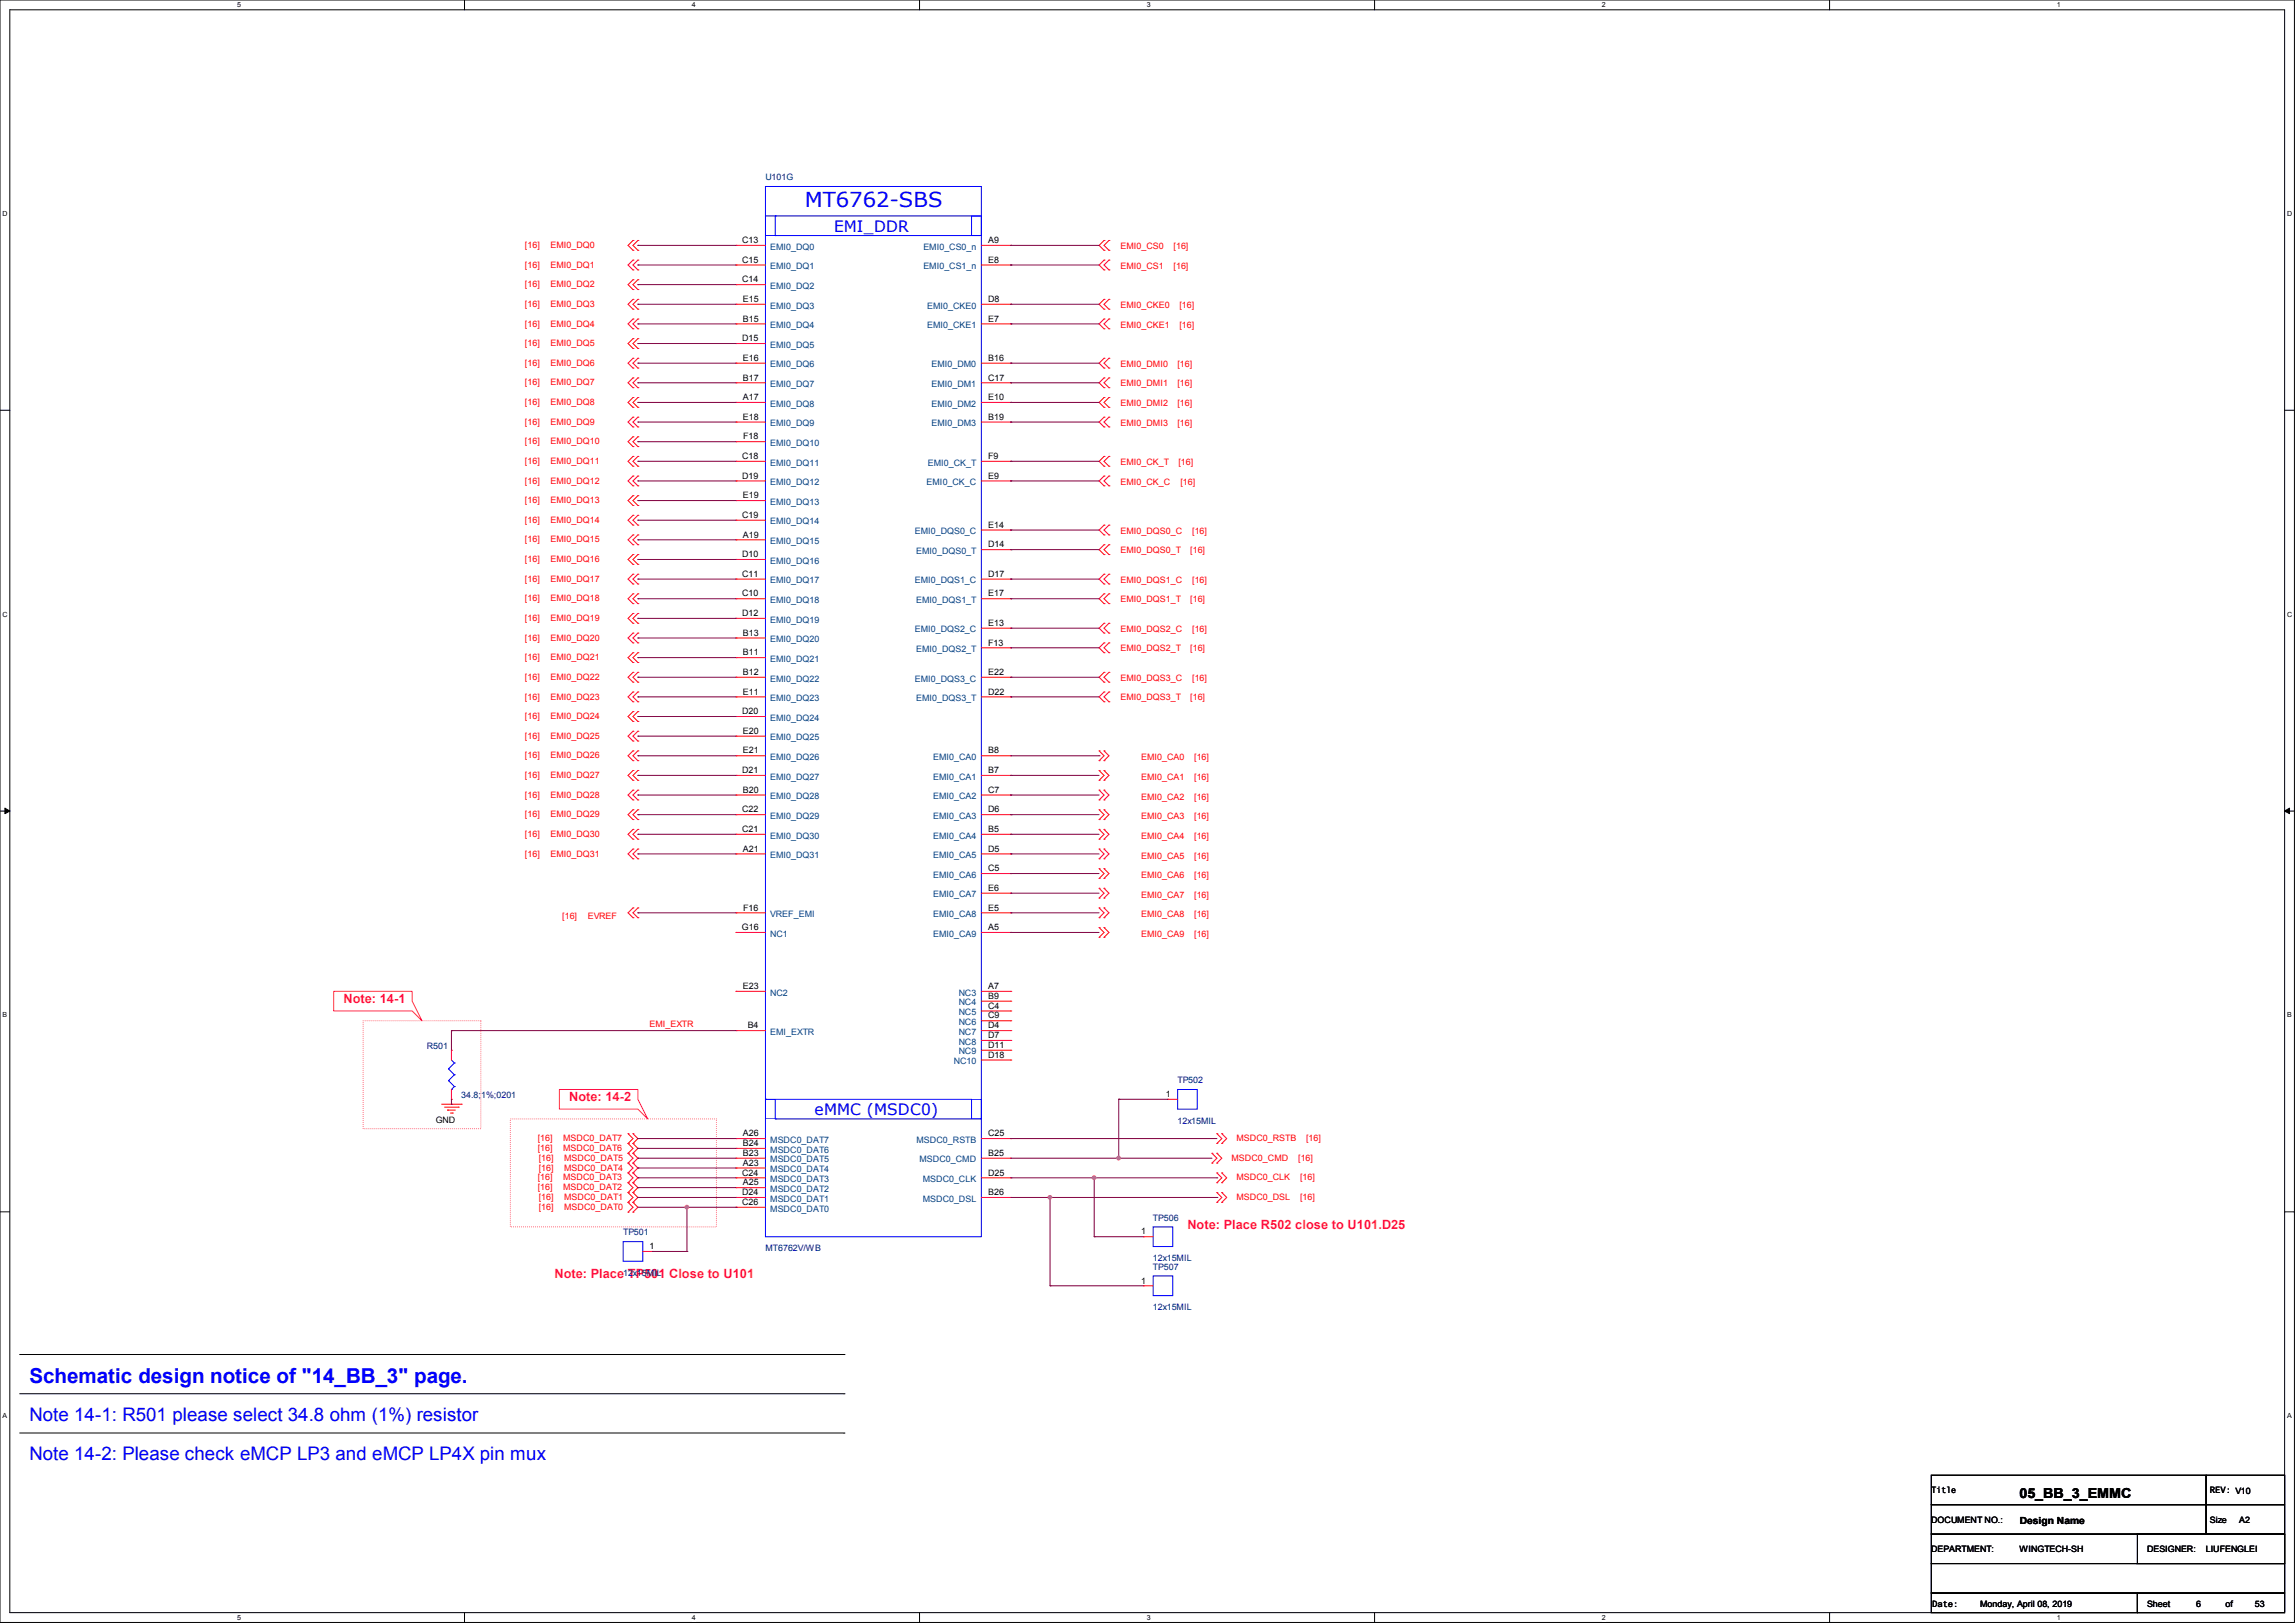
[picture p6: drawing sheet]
<svg xmlns="http://www.w3.org/2000/svg" width="297mm" height="210mm" viewBox="0 0 297 210" stroke-linecap="round" stroke-linejoin="round" font-family="sans-serif">
<defs><g id="words">
<g font-size="2.7" fill="#00f">
<text x="104.1" y="26.8">MT6762-SBS</text>
<text x="3.8" y="179">Schematic design notice of &quot;14_BB_3&quot; page.</text>
</g>
<g font-size="2.4" fill="#00f">
<text x="3.8" y="183.8">Note 14-1: R501 please select 34.8 ohm (1%) resistor</text>
<text x="3.8" y="188.9">Note 14-2: Please check eMCP LP3 and eMCP LP4X pin mux</text>
</g>
<g font-size="2" fill="#00f">
<text x="108" y="30">EMI_DDR</text>
<text x="105.4" y="144.3">eMMC (MSDC0)</text>
</g>
<text font-size="1.8" x="261.4" y="193.8">05_BB_3_EMMC</text>
<g font-size="1.7" fill="#ff0080">
<text x="44.4" y="129.8">Note: 14-1</text>
<text x="73.7" y="142.5">Note: 14-2</text>
<text x="153.7" y="159">Note: Place R502 close to U101.D25</text>
<text x="71.8" y="165.4">Note: Place TP501 Close to U101</text>
</g>
<text font-size="1.3" x="261.4" y="197.1">Design Name</text>
<g font-size="1.1" fill="#000080">
<text x="99.1" y="23.3">U101G</text>
<text x="55.2" y="135.7">R501</text>
<text x="59.7" y="142.1">34.8;1%;0201</text>
<text x="152.4" y="140.2">TP502</text>
<text x="152.4" y="145.4">12x15MIL</text>
<text x="80.6" y="159.9">TP501</text>
<text x="99.1" y="161.9">MT6762V/WB</text>
<text x="149.2" y="157.9">TP506</text>
<text x="80.6" y="165.1">12x15MIL</text>
<text x="149.2" y="163.2">12x15MIL</text>
<text x="149.2" y="164.3">TP507</text>
<text x="149.2" y="169.5">12x15MIL</text>
</g>
<g font-size="1.1" fill="#f00">
<text x="67.9" y="32.1">[16]</text>
<text x="67.9" y="34.6">[16]</text>
<text x="71.2" y="32.1">EMI0_DQ0</text>
<text x="71.2" y="34.6">EMI0_DQ1</text>
<text x="145" y="32.2">EMI0_CS0</text>
<text x="145" y="34.8">EMI0_CS1</text>
<text x="151.9" y="32.2">[16]</text>
<text x="151.9" y="34.8">[16]</text>
<text x="67.9" y="37.2">[16]</text>
<text x="67.9" y="39.7">[16]</text>
<text x="71.2" y="37.2">EMI0_DQ2</text>
<text x="71.2" y="39.7">EMI0_DQ3</text>
<text x="145" y="39.8">EMI0_CKE0</text>
<text x="152.6" y="39.8">[16]</text>
<text x="67.9" y="42.2">[16]</text>
<text x="67.9" y="44.8">[16]</text>
<text x="67.9" y="47.3">[16]</text>
<text x="71.2" y="42.2">EMI0_DQ4</text>
<text x="71.2" y="44.8">EMI0_DQ5</text>
<text x="71.2" y="47.3">EMI0_DQ6</text>
<text x="145" y="47.5">EMI0_DMI0</text>
<text x="145" y="42.4">EMI0_CKE1</text>
<text x="152.4" y="47.5">[16]</text>
<text x="152.6" y="42.4">[16]</text>
<text x="67.9" y="49.9">[16]</text>
<text x="67.9" y="52.4">[16]</text>
<text x="71.2" y="49.9">EMI0_DQ7</text>
<text x="71.2" y="52.4">EMI0_DQ8</text>
<text x="145" y="50">EMI0_DMI1</text>
<text x="145" y="52.5">EMI0_DMI2</text>
<text x="152.4" y="50">[16]</text>
<text x="152.4" y="52.5">[16]</text>
<text x="67.9" y="54.9">[16]</text>
<text x="67.9" y="57.5">[16]</text>
<text x="71.2" y="54.9">EMI0_DQ9</text>
<text x="71.2" y="57.5">EMI0_DQ10</text>
<text x="145" y="55.1">EMI0_DMI3</text>
<text x="152.4" y="55.1">[16]</text>
<text x="67.9" y="60">[16]</text>
<text x="67.9" y="62.6">[16]</text>
<text x="67.9" y="65.1">[16]</text>
<text x="71.2" y="60">EMI0_DQ11</text>
<text x="71.2" y="62.6">EMI0_DQ12</text>
<text x="71.2" y="65.1">EMI0_DQ13</text>
<text x="145" y="62.7">EMI0_CK_C</text>
<text x="145" y="60.2">EMI0_CK_T</text>
<text x="152.5" y="60.2">[16]</text>
<text x="152.8" y="62.7">[16]</text>
<text x="67.9" y="67.6">[16]</text>
<text x="67.9" y="70.2">[16]</text>
<text x="71.2" y="67.6">EMI0_DQ14</text>
<text x="71.2" y="70.2">EMI0_DQ15</text>
<text x="145" y="71.6">EMI0_DQS0_T</text>
<text x="145" y="69">EMI0_DQS0_C</text>
<text x="154" y="71.6">[16]</text>
<text x="154.3" y="69">[16]</text>
<text x="67.9" y="72.7">[16]</text>
<text x="67.9" y="75.3">[16]</text>
<text x="67.9" y="77.8">[16]</text>
<text x="71.2" y="72.7">EMI0_DQ16</text>
<text x="71.2" y="75.3">EMI0_DQ17</text>
<text x="71.2" y="77.8">EMI0_DQ18</text>
<text x="145" y="77.9">EMI0_DQS1_T</text>
<text x="145" y="75.4">EMI0_DQS1_C</text>
<text x="154" y="77.9">[16]</text>
<text x="154.3" y="75.4">[16]</text>
<text x="67.9" y="80.3">[16]</text>
<text x="67.9" y="82.9">[16]</text>
<text x="71.2" y="80.3">EMI0_DQ19</text>
<text x="71.2" y="82.9">EMI0_DQ20</text>
<text x="145" y="81.7">EMI0_DQS2_C</text>
<text x="154.3" y="81.7">[16]</text>
<text x="67.9" y="85.4">[16]</text>
<text x="67.9" y="88">[16]</text>
<text x="71.2" y="85.4">EMI0_DQ21</text>
<text x="71.2" y="88">EMI0_DQ22</text>
<text x="145" y="84.3">EMI0_DQS2_T</text>
<text x="145" y="88.1">EMI0_DQS3_C</text>
<text x="154" y="84.3">[16]</text>
<text x="154.3" y="88.1">[16]</text>
<text x="67.9" y="90.5">[16]</text>
<text x="67.9" y="93">[16]</text>
<text x="67.9" y="95.6">[16]</text>
<text x="71.2" y="90.5">EMI0_DQ23</text>
<text x="71.2" y="93">EMI0_DQ24</text>
<text x="71.2" y="95.6">EMI0_DQ25</text>
<text x="145" y="90.6">EMI0_DQS3_T</text>
<text x="154" y="90.6">[16]</text>
<text x="67.9" y="98.1">[16]</text>
<text x="67.9" y="100.7">[16]</text>
<text x="71.2" y="98.1">EMI0_DQ26</text>
<text x="71.2" y="100.7">EMI0_DQ27</text>
<text x="147.7" y="100.9">EMI0_CA1</text>
<text x="147.7" y="98.4">EMI0_CA0</text>
<text x="154.5" y="100.9">[16]</text>
<text x="154.5" y="98.4">[16]</text>
<text x="67.9" y="103.2">[16]</text>
<text x="67.9" y="105.7">[16]</text>
<text x="71.2" y="103.2">EMI0_DQ28</text>
<text x="71.2" y="105.7">EMI0_DQ29</text>
<text x="147.7" y="103.5">EMI0_CA2</text>
<text x="147.7" y="106">EMI0_CA3</text>
<text x="154.5" y="103.5">[16]</text>
<text x="154.5" y="106">[16]</text>
<text x="67.9" y="110.8">[16]</text>
<text x="67.9" y="108.3">[16]</text>
<text x="71.2" y="110.8">EMI0_DQ31</text>
<text x="71.2" y="108.3">EMI0_DQ30</text>
<text x="147.7" y="108.5">EMI0_CA4</text>
<text x="147.7" y="111.1">EMI0_CA5</text>
<text x="147.7" y="113.6">EMI0_CA6</text>
<text x="154.5" y="108.5">[16]</text>
<text x="154.5" y="111.1">[16]</text>
<text x="154.5" y="113.6">[16]</text>
<text x="72.8" y="119">[16]</text>
<text x="76.1" y="119">EVREF</text>
<text x="147.7" y="116.2">EMI0_CA7</text>
<text x="147.7" y="118.7">EMI0_CA8</text>
<text x="154.5" y="116.2">[16]</text>
<text x="154.5" y="118.7">[16]</text>
<text x="147.7" y="121.2">EMI0_CA9</text>
<text x="154.5" y="121.2">[16]</text>
<text x="84.1" y="132.9">EMI_EXTR</text>
<text x="69.6" y="148.9">[16]</text>
<text x="69.6" y="147.7">[16]</text>
<text x="72.9" y="148.9">MSDC0_DAT6</text>
<text x="72.9" y="147.7">MSDC0_DAT7</text>
<text x="160" y="147.7">MSDC0_RSTB</text>
<text x="169" y="147.7">[16]</text>
<text x="69.6" y="154">[16]</text>
<text x="69.6" y="152.7">[16]</text>
<text x="69.7" y="155.3">[16]</text>
<text x="69.7" y="150.2">[16]</text>
<text x="69.7" y="151.5">[16]</text>
<text x="72.9" y="154">MSDC0_DAT2</text>
<text x="72.9" y="152.7">MSDC0_DAT3</text>
<text x="73" y="155.3">MSDC0_DAT1</text>
<text x="73" y="150.2">MSDC0_DAT5</text>
<text x="73" y="151.5">MSDC0_DAT4</text>
<text x="159.4" y="150.2">MSDC0_CMD</text>
<text x="160" y="155.3">MSDC0_DSL</text>
<text x="160" y="152.7">MSDC0_CLK</text>
<text x="168" y="150.2">[16]</text>
<text x="168.3" y="155.3">[16]</text>
<text x="168.3" y="152.7">[16]</text>
<text x="69.7" y="156.5">[16]</text>
<text x="73" y="156.5">MSDC0_DAT0</text>
</g>
<g font-size="1.1">
<text x="96" y="31.5">C13</text>
<text x="96" y="34">C15</text>
<text x="127.9" y="34">E8</text>
<text x="127.9" y="31.5">A9</text>
<text x="96" y="36.5">C14</text>
<text x="96.1" y="41.6">B15</text>
<text x="96.1" y="39.1">E15</text>
<text x="127.9" y="41.6">E7</text>
<text x="127.9" y="39.1">D8</text>
<text x="96" y="44.2">D15</text>
<text x="96.1" y="46.7">E16</text>
<text x="127.9" y="46.7">B16</text>
<text x="96.1" y="51.8">A17</text>
<text x="96.1" y="49.2">B17</text>
<text x="127.9" y="49.2">C17</text>
<text x="127.9" y="51.8">E10</text>
<text x="96" y="59.4">C18</text>
<text x="96.1" y="54.3">E18</text>
<text x="96.2" y="56.9">F18</text>
<text x="127.9" y="54.3">B19</text>
<text x="127.9" y="59.4">F9</text>
<text x="96" y="61.9">D19</text>
<text x="96.1" y="64.5">E19</text>
<text x="127.9" y="61.9">E9</text>
<text x="96" y="67">C19</text>
<text x="96.1" y="69.6">A19</text>
<text x="127.9" y="68.3">E14</text>
<text x="127.9" y="70.8">D14</text>
<text x="96" y="77.2">C10</text>
<text x="96" y="72.1">D10</text>
<text x="96" y="74.6">C11</text>
<text x="127.9" y="74.6">D17</text>
<text x="127.9" y="77.2">E17</text>
<text x="96" y="79.7">D12</text>
<text x="96.1" y="82.3">B13</text>
<text x="127.9" y="81">E13</text>
<text x="127.9" y="83.5">F13</text>
<text x="96.1" y="84.8">B11</text>
<text x="96.1" y="87.3">B12</text>
<text x="96.1" y="89.9">E11</text>
<text x="127.9" y="87.3">E22</text>
<text x="127.9" y="89.9">D22</text>
<text x="96" y="92.4">D20</text>
<text x="96.1" y="95">E20</text>
<text x="96" y="100">D21</text>
<text x="96.1" y="97.5">E21</text>
<text x="127.9" y="97.5">B8</text>
<text x="127.9" y="100">B7</text>
<text x="96" y="105.1">C22</text>
<text x="96" y="107.7">C21</text>
<text x="96.1" y="102.6">B20</text>
<text x="127.9" y="107.7">B5</text>
<text x="127.9" y="105.1">D6</text>
<text x="127.9" y="102.6">C7</text>
<text x="96.1" y="110.2">A21</text>
<text x="127.9" y="112.7">C5</text>
<text x="127.9" y="110.2">D5</text>
<text x="96.2" y="117.8">F16</text>
<text x="127.9" y="117.8">E5</text>
<text x="127.9" y="115.3">E6</text>
<text x="96" y="120.4">G16</text>
<text x="127.9" y="120.4">A5</text>
<text x="96.1" y="128">E23</text>
<text x="127.9" y="128">A7</text>
<text x="127.9" y="130.5">C4</text>
<text x="127.9" y="131.8">C9</text>
<text x="127.9" y="129.2">B9</text>
<text x="96.8" y="133.1">B4</text>
<text x="127.9" y="136.9">D18</text>
<text x="127.9" y="133.1">D4</text>
<text x="127.9" y="135.6">D11</text>
<text x="127.9" y="134.3">D7</text>
<text x="150.9" y="141.9">1</text>
<text x="56.4" y="145.2">GND</text>
<text x="96.1" y="147">A26</text>
<text x="96.1" y="148.3">B24</text>
<text x="96.1" y="149.6">B23</text>
<text x="127.9" y="149.6">B25</text>
<text x="127.9" y="147">C25</text>
<text x="96" y="152.1">C24</text>
<text x="96" y="154.6">D24</text>
<text x="96" y="155.9">C26</text>
<text x="96.1" y="150.8">A23</text>
<text x="96.1" y="153.4">A25</text>
<text x="127.9" y="152.1">D25</text>
<text x="127.9" y="154.6">B26</text>
<text x="84.1" y="161.6">1</text>
<text x="147.7" y="159.7">1</text>
<text x="147.7" y="166.1">1</text>
<text x="249.9" y="197.1">DOCUMENT NO.:</text>
<text x="250" y="193.2">Title</text>
<text x="286" y="197.1">Size</text>
<text x="286" y="193.2">REV: V10</text>
<text x="289.8" y="197.1">A2</text>
<text x="249.9" y="200.9">DEPARTMENT:</text>
<text x="261.3" y="200.9">WINGTECH-SH</text>
<text x="277.9" y="200.9">DESIGNER:</text>
<text x="285.5" y="200.9">LIUFENGLEI</text>
<text x="250.1" y="207.9">Date:</text>
<text x="256.3" y="208">Monday, April 08, 2019</text>
<text x="277.9" y="208">Sheet</text>
<text x="284.2" y="208">6</text>
<text x="288" y="208">of</text>
<text x="291.8" y="208">53</text>
</g>
<g font-size="1.1" fill="#004080">
<text x="99.7" y="32.3">EMI0_DQ0</text>
<text x="99.7" y="34.8">EMI0_DQ1</text>
<text x="119.5" y="34.8">EMI0_CS1_n</text>
<text x="119.5" y="32.3">EMI0_CS0_n</text>
<text x="99.7" y="39.9">EMI0_DQ3</text>
<text x="99.7" y="37.4">EMI0_DQ2</text>
<text x="120" y="39.9">EMI0_CKE0</text>
<text x="99.7" y="42.5">EMI0_DQ4</text>
<text x="99.7" y="47.5">EMI0_DQ6</text>
<text x="99.7" y="45">EMI0_DQ5</text>
<text x="120" y="42.5">EMI0_CKE1</text>
<text x="120.6" y="47.5">EMI0_DM0</text>
<text x="99.7" y="52.6">EMI0_DQ8</text>
<text x="99.7" y="50.1">EMI0_DQ7</text>
<text x="120.6" y="50.1">EMI0_DM1</text>
<text x="120.6" y="52.6">EMI0_DM2</text>
<text x="99.7" y="57.7">EMI0_DQ10</text>
<text x="99.7" y="55.2">EMI0_DQ9</text>
<text x="120.6" y="55.2">EMI0_DM3</text>
<text x="99.7" y="65.3">EMI0_DQ13</text>
<text x="99.7" y="60.2">EMI0_DQ11</text>
<text x="99.7" y="62.8">EMI0_DQ12</text>
<text x="119.9" y="62.8">EMI0_CK_C</text>
<text x="120.1" y="60.2">EMI0_CK_T</text>
<text x="99.7" y="67.9">EMI0_DQ14</text>
<text x="99.7" y="70.4">EMI0_DQ15</text>
<text x="118.4" y="69.1">EMI0_DQS0_C</text>
<text x="118.6" y="71.7">EMI0_DQS0_T</text>
<text x="99.7" y="72.9">EMI0_DQ16</text>
<text x="99.7" y="75.5">EMI0_DQ17</text>
<text x="118.4" y="75.5">EMI0_DQS1_C</text>
<text x="99.7" y="80.6">EMI0_DQ19</text>
<text x="99.7" y="83.1">EMI0_DQ20</text>
<text x="99.7" y="78">EMI0_DQ18</text>
<text x="118.4" y="81.8">EMI0_DQS2_C</text>
<text x="118.6" y="78">EMI0_DQS1_T</text>
<text x="99.7" y="85.6">EMI0_DQ21</text>
<text x="99.7" y="88.2">EMI0_DQ22</text>
<text x="118.4" y="88.2">EMI0_DQS3_C</text>
<text x="118.6" y="84.4">EMI0_DQS2_T</text>
<text x="99.7" y="93.3">EMI0_DQ24</text>
<text x="99.7" y="90.7">EMI0_DQ23</text>
<text x="99.7" y="95.8">EMI0_DQ25</text>
<text x="118.6" y="90.7">EMI0_DQS3_T</text>
<text x="99.7" y="98.3">EMI0_DQ26</text>
<text x="99.7" y="100.9">EMI0_DQ27</text>
<text x="120.8" y="98.3">EMI0_CA0</text>
<text x="120.8" y="100.9">EMI0_CA1</text>
<text x="99.7" y="106">EMI0_DQ29</text>
<text x="99.7" y="103.4">EMI0_DQ28</text>
<text x="120.8" y="106">EMI0_CA3</text>
<text x="120.8" y="103.4">EMI0_CA2</text>
<text x="99.7" y="108.5">EMI0_DQ30</text>
<text x="99.7" y="111">EMI0_DQ31</text>
<text x="120.8" y="113.6">EMI0_CA6</text>
<text x="120.8" y="108.5">EMI0_CA4</text>
<text x="120.8" y="111">EMI0_CA5</text>
<text x="99.7" y="118.7">VREF_EMI</text>
<text x="120.8" y="118.7">EMI0_CA8</text>
<text x="120.8" y="116.1">EMI0_CA7</text>
<text x="99.7" y="121.2">NC1</text>
<text x="120.8" y="121.2">EMI0_CA9</text>
<text x="99.7" y="128.8">NC2</text>
<text x="124.1" y="128.8">NC3</text>
<text x="124.1" y="131.4">NC5</text>
<text x="124.1" y="130.1">NC4</text>
<text x="99.7" y="133.9">EMI_EXTR</text>
<text x="123.4" y="137.7">NC10</text>
<text x="124.1" y="133.9">NC7</text>
<text x="124.1" y="132.6">NC6</text>
<text x="124.1" y="136.4">NC9</text>
<text x="124.1" y="135.2">NC8</text>
<text x="99.7" y="147.9">MSDC0_DAT7</text>
<text x="99.7" y="149.1">MSDC0_DAT6</text>
<text x="118.6" y="147.9">MSDC0_RSTB</text>
<text x="99.7" y="150.4">MSDC0_DAT5</text>
<text x="99.7" y="151.7">MSDC0_DAT4</text>
<text x="99.7" y="153">MSDC0_DAT3</text>
<text x="99.7" y="154.2">MSDC0_DAT2</text>
<text x="99.7" y="155.5">MSDC0_DAT1</text>
<text x="119" y="150.4">MSDC0_CMD</text>
<text x="119.4" y="153">MSDC0_CLK</text>
<text x="119.4" y="155.5">MSDC0_DSL</text>
<text x="99.7" y="156.8">MSDC0_DAT0</text>
</g>
<g font-size=".9">
<text x="30.7" y=".9">5</text>
<text x="89.5" y=".9">4</text>
<text x="148.4" y=".9">3</text>
<text x="207.3" y=".9">2</text>
<text x="266.2" y=".9">1</text>
<text x=".3" y="28">D</text>
<text x="296" y="28">D</text>
<text x=".3" y="79.8">C</text>
<text x="296" y="79.8">C</text>
<text x=".3" y="131.7">B</text>
<text x="296" y="131.7">B</text>
<text x=".3" y="183.5">A</text>
<text x="296" y="183.5">A</text>
<text x="30.7" y="209.6">5</text>
<text x="89.5" y="209.6">4</text>
<text x="148.4" y="209.6">3</text>
<text x="207.3" y="209.6">2</text>
<text x="266.2" y="209.6">1</text>
</g>
</g></defs>
<path d="M0 0h296.9v209.9h-296.9zM1.3 1.3h294.4v207.4h-294.4z" fill="none" stroke="#000" stroke-width=".13"/>
<g fill="#fff">
<path d="M30.7 .1h.5v1h-.5z"/>
<path d="M30.7 208.8h.5v1h-.5z"/>
</g>
<path d="M60.1 0v1.3M60.1 208.7v1.2" fill="none" stroke="#000" stroke-width=".13"/>
<g fill="#fff">
<path d="M89.5 .1h.5v1h-.5z"/>
<path d="M89.5 208.8h.5v1h-.5z"/>
</g>
<path d="M119 0v1.3M119 208.7v1.2" fill="none" stroke="#000" stroke-width=".13"/>
<g fill="#fff">
<path d="M148.4 .1h.5v1h-.5z"/>
<path d="M148.4 208.8h.5v1h-.5z"/>
</g>
<path d="M177.9 0v1.3M177.9 208.7v1.2" fill="none" stroke="#000" stroke-width=".13"/>
<g fill="#fff">
<path d="M207.3 .1h.5v1h-.5z"/>
<path d="M207.3 208.8h.5v1h-.5z"/>
</g>
<path d="M236.8 0v1.3M236.8 208.7v1.2" fill="none" stroke="#000" stroke-width=".13"/>
<g fill="#fff">
<path d="M266.2 .1h.5v1h-.5z"/>
<path d="M266.2 208.8h.5v1h-.5z"/>
<path d="M.3 27.2h.7v1h-.7z"/>
<path d="M296 27.2h.6v1h-.6z"/>
<path d="M.3 79h.7v1h-.7z"/>
<path d="M296 79h.6v1h-.6z"/>
</g>
<path d="M0 53.1h1.3M295.7 53.1h1.2" fill="none" stroke="#000" stroke-width=".13"/>
<g fill="#fff">
<path d="M.3 130.9h.6v1h-.6z"/>
<path d="M296 130.9h.6v1h-.6z"/>
</g>
<path d="M0 104.9h1.3M295.7 104.9h1.2" fill="none" stroke="#000" stroke-width=".13"/>
<path d="M.6 104.6l.7 .3-.7 .4zM295.7 104.9l.6-.3v.7z" fill="#000" stroke="#000" stroke-width=".13"/>
<g fill="#fff">
<path d="M.3 182.7h.6v1h-.6z"/>
<path d="M296 182.7h.5v1h-.5z"/>
</g>
<g fill="none" stroke="#000" stroke-width=".13">
<path d="M0 156.8h1.3M295.7 156.8h1.2M2.5 175.3h106.7M109.2 175.3h.1M2.5 180.3h106.7M2.5 185.4h106.7M109.2 180.3h.1M109.2 185.4h.1M249.9 198.5h45.8v3.8h-45.8zM249.9 190.9h35.6v3.8h-35.6zM249.9 194.7h35.6v3.8h-35.6zM276.6 198.5h19.1v3.8h-19.1z"/>
<path d="M285.5 190.9h10.2v3.8h-10.2zM285.5 194.7h10.2v3.8h-10.2zM249.9 206.1h26.7v2.6h-26.7zM249.9 202.3h45.8v3.8h-45.8zM276.6 206.1h19.1v2.6h-19.1z"/>
</g>
<path d="M47 132.1h15.2v13.9h-15.2zM66 144.8h26.7v13.9h-26.7z" fill="none" stroke="#ff0080" stroke-width=".13" stroke-dasharray="0 .3"/>
<path d="M43.2 128.3h10.1v1.2l1.3 2.6-1.3-1.3h-10.1zM72.4 141h10.2v1.2l1.2 2.6-1.2-1.3h-10.2z" fill="none" stroke="#ff0080" stroke-width=".13"/>
<g fill="none" stroke="#f00" stroke-width=".13">
<path d="M81.9 31.1l-.6 .6 .6 .7M81.9 33.7l-.6 .6 .6 .6M81.9 36.2l-.6 .6 .6 .7M81.9 38.7l-.6 .7 .6 .6M81.9 31.1h.1M81.9 32.4h.1M81.9 33.7h.1M81.9 34.9h.1M81.9 36.2h.1M81.9 37.5h.1M81.9 38.7h.1M82.5 31.1l-.6 .6 .6 .7"/>
<path d="M82.5 33.7l-.6 .6 .6 .6M82.5 36.2l-.6 .6 .6 .7M82.5 38.7l-.6 .7 .6 .6M82.5 31.1h.1M82.5 32.4h.1M82.5 33.7h.1M82.5 34.9h.1M82.5 36.2h.1M82.5 37.5h.1M82.5 38.7h.1M95.2 34.3h3.9M95.2 39.4h3.9"/>
<path d="M95.2 31.7h3.9M95.2 36.8h3.9M95.2 39.4h.1M95.2 36.8h.1M95.2 31.7h.1M95.2 34.3h.1M127 34.3h3.8M127 39.4h3.8M127 31.7h3.8M130.8 34.3h.1M130.8 31.7h.1M130.8 39.4h.1"/>
<path d="M142.9 31.1h.1M142.9 32.4h.1M142.9 38.7h.1M142.9 33.7h.1M142.9 34.9h.1M142.9 31.1l-.7 .6 .7 .7M142.9 38.7l-.7 .7 .7 .6M142.9 33.7l-.7 .6 .7 .6M143.5 32.4h.1M143.5 31.1h.1M143.5 38.7h.1M143.5 34.9h.1"/>
<path d="M143.5 33.7h.1M143.5 31.1l-.6 .6 .6 .7M143.5 38.7l-.6 .7 .6 .6M143.5 33.7l-.6 .6 .6 .6M81.9 41.3l-.6 .6 .6 .6M81.9 43.8l-.6 .6 .6 .7M81.9 46.4l-.6 .6 .6 .6M81.9 48.9l-.6 .6 .6 .7M81.9 51.4l-.6 .7 .6 .6M81.9 54l-.6 .6 .6 .6M81.9 56.5l-.6 .6 .6 .7M81.9 59.1l-.6 .6 .6 .6"/>
<path d="M81.9 40h.1M81.9 41.3h.1M81.9 42.5h.1M81.9 43.8h.1M81.9 45.1h.1M81.9 46.4h.1M81.9 47.6h.1M81.9 48.9h.1M81.9 50.2h.1M81.9 51.4h.1M81.9 52.7h.1M81.9 54h.1"/>
<path d="M81.9 55.2h.1M81.9 56.5h.1M81.9 57.8h.1M81.9 59.1h.1M82.5 41.3l-.6 .6 .6 .6M82.5 43.8l-.6 .6 .6 .7M82.5 46.4l-.6 .6 .6 .6M82.5 48.9l-.6 .6 .6 .7M82.5 51.4l-.6 .7 .6 .6M82.5 54l-.6 .6 .6 .6M82.5 56.5l-.6 .6 .6 .7M82.5 59.1l-.6 .6 .6 .6"/>
<path d="M82.5 40h.1M82.5 41.3h.1M82.5 42.5h.1M82.5 43.8h.1M82.5 45.1h.1M82.5 46.4h.1M82.5 47.6h.1M82.5 48.9h.1M82.5 50.2h.1M82.5 51.4h.1M82.5 52.7h.1M82.5 54h.1"/>
<path d="M82.5 55.2h.1M82.5 56.5h.1M82.5 57.8h.1M82.5 59.1h.1M95.2 57.1h3.9M95.2 52.1h3.9M95.2 41.9h3.9M95.2 47h3.9M95.2 59.7h3.9M95.2 49.5h3.9M95.2 44.4h3.9M95.2 54.6h3.9"/>
<path d="M95.2 57.1h.1M95.2 52.1h.1M95.2 41.9h.1M95.2 47h.1M95.2 59.7h.1M95.2 49.5h.1M95.2 44.4h.1M95.2 54.6h.1M127 52.1h3.8M127 41.9h3.8M127 47h3.8M127 59.7h3.8"/>
<path d="M127 49.5h3.8M127 54.6h3.8M130.8 41.9h.1M130.8 47h.1M130.8 59.7h.1M130.8 54.6h.1M130.8 49.5h.1M130.8 52.1h.1M142.9 40h.1M142.9 59.1h.1M142.9 46.4h.1M142.9 47.6h.1"/>
<path d="M142.9 48.9h.1M142.9 50.2h.1M142.9 51.4h.1M142.9 52.7h.1M142.9 54h.1M142.9 55.2h.1M142.9 41.3h.1M142.9 42.5h.1M142.9 41.3l-.7 .6 .7 .6M142.9 46.4l-.7 .6 .7 .6M142.9 59.1l-.7 .6 .7 .6M142.9 48.9l-.7 .6 .7 .7"/>
<path d="M142.9 51.4l-.7 .7 .7 .6M142.9 54l-.7 .6 .7 .6M143.5 40h.1M143.5 59.1h.1M143.5 47.6h.1M143.5 46.4h.1M143.5 50.2h.1M143.5 48.9h.1M143.5 52.7h.1M143.5 51.4h.1M143.5 55.2h.1M143.5 54h.1"/>
<path d="M143.5 42.5h.1M143.5 41.3h.1M143.5 41.3l-.6 .6 .6 .6M143.5 46.4l-.6 .6 .6 .6M143.5 59.1l-.6 .6 .6 .6M143.5 48.9l-.6 .6 .6 .7M143.5 51.4l-.6 .7 .6 .6M143.5 54l-.6 .6 .6 .6M81.9 61.6l-.6 .6 .6 .7M81.9 64.1l-.6 .7 .6 .6M81.9 66.7l-.6 .6 .6 .6M81.9 69.2l-.6 .6 .6 .7"/>
<path d="M81.9 71.8l-.6 .6 .6 .6M81.9 74.3l-.6 .6 .6 .7M81.9 76.8l-.6 .7 .6 .6M81.9 79.4l-.6 .6 .6 .6M81.9 60.3h.1M81.9 61.6h.1M81.9 62.9h.1M81.9 64.1h.1M81.9 65.4h.1M81.9 66.7h.1M81.9 67.9h.1M81.9 69.2h.1"/>
<path d="M81.9 70.5h.1M81.9 71.8h.1M81.9 73h.1M81.9 74.3h.1M81.9 75.6h.1M81.9 76.8h.1M81.9 78.1h.1M81.9 79.4h.1M82.5 61.6l-.6 .6 .6 .7M82.5 64.1l-.6 .7 .6 .6M82.5 66.7l-.6 .6 .6 .6M82.5 69.2l-.6 .6 .6 .7"/>
<path d="M82.5 71.8l-.6 .6 .6 .6M82.5 74.3l-.6 .6 .6 .7M82.5 76.8l-.6 .7 .6 .6M82.5 79.4l-.6 .6 .6 .6M82.5 60.3h.1M82.5 61.6h.1M82.5 62.9h.1M82.5 64.1h.1M82.5 65.4h.1M82.5 66.7h.1M82.5 67.9h.1M82.5 69.2h.1"/>
<path d="M82.5 70.5h.1M82.5 71.8h.1M82.5 73h.1M82.5 74.3h.1M82.5 75.6h.1M82.5 76.8h.1M82.5 78.1h.1M82.5 79.4h.1M95.2 64.8h3.9M95.2 67.3h3.9M95.2 62.2h3.9M95.2 77.5h3.9"/>
<path d="M95.2 74.9h3.9M95.2 72.4h3.9M95.2 69.8h3.9M95.2 64.8h.1M95.2 67.3h.1M95.2 62.2h.1M95.2 77.5h.1M95.2 72.4h.1M95.2 69.8h.1M95.2 74.9h.1M127 71.1h3.8M127 62.2h3.8"/>
<path d="M127 77.5h3.8M127 74.9h3.8M127 68.6h3.8M130.8 71.1h.1M130.8 77.5h.1M130.8 74.9h.1M130.8 68.6h.1M130.8 62.2h.1M142.9 70.5h.1M142.9 71.8h.1M142.9 67.9h.1M142.9 69.2h.1"/>
<path d="M142.9 76.8h.1M142.9 78.1h.1M142.9 74.3h.1M142.9 75.6h.1M142.9 61.6h.1M142.9 62.9h.1M142.9 60.3h.1M142.9 70.5l-.7 .6 .7 .7M142.9 67.9l-.7 .7 .7 .6M142.9 76.8l-.7 .7 .7 .6M142.9 74.3l-.7 .6 .7 .7M142.9 61.6l-.7 .6 .7 .7"/>
<path d="M143.5 71.8h.1M143.5 70.5h.1M143.5 69.2h.1M143.5 67.9h.1M143.5 78.1h.1M143.5 76.8h.1M143.5 75.6h.1M143.5 74.3h.1M143.5 62.9h.1M143.5 61.6h.1M143.5 60.3h.1M143.5 70.5l-.6 .6 .6 .7"/>
<path d="M143.5 67.9l-.6 .7 .6 .6M143.5 76.8l-.6 .7 .6 .6M143.5 74.3l-.6 .6 .6 .7M143.5 61.6l-.6 .6 .6 .7M81.9 81.9l-.6 .6 .6 .7M81.9 84.5l-.6 .6 .6 .6M81.9 87l-.6 .6 .6 .7M81.9 89.5l-.6 .7 .6 .6M81.9 92.1l-.6 .6 .6 .6M81.9 94.6l-.6 .6 .6 .7M81.9 97.2l-.6 .6 .6 .6M81.9 99.7l-.6 .6 .6 .7"/>
<path d="M81.9 80.6h.1M81.9 81.9h.1M81.9 83.2h.1M81.9 84.5h.1M81.9 85.7h.1M81.9 87h.1M81.9 88.3h.1M81.9 89.5h.1M81.9 90.8h.1M81.9 92.1h.1M81.9 93.3h.1M81.9 94.6h.1"/>
<path d="M81.9 95.9h.1M81.9 97.2h.1M81.9 98.4h.1M81.9 99.7h.1M82.5 81.9l-.6 .6 .6 .7M82.5 84.5l-.6 .6 .6 .6M82.5 87l-.6 .6 .6 .7M82.5 89.5l-.6 .7 .6 .6M82.5 92.1l-.6 .6 .6 .6M82.5 94.6l-.6 .6 .6 .7M82.5 97.2l-.6 .6 .6 .6M82.5 99.7l-.6 .6 .6 .7"/>
<path d="M82.5 80.6h.1M82.5 81.9h.1M82.5 83.2h.1M82.5 84.5h.1M82.5 85.7h.1M82.5 87h.1M82.5 88.3h.1M82.5 89.5h.1M82.5 90.8h.1M82.5 92.1h.1M82.5 93.3h.1M82.5 94.6h.1"/>
<path d="M82.5 95.9h.1M82.5 97.2h.1M82.5 98.4h.1M82.5 99.7h.1M95.2 97.8h3.9M95.2 80h3.9M95.2 82.5h3.9M95.2 92.7h3.9M95.2 85.1h3.9M95.2 87.6h3.9M95.2 90.2h3.9M95.2 95.2h3.9"/>
<path d="M95.2 97.8h.1M95.2 80h.1M95.2 82.5h.1M95.2 92.7h.1M95.2 85.1h.1M95.2 87.6h.1M95.2 90.2h.1M95.2 95.2h.1M127 97.8h3.8M127 87.6h3.8M127 90.2h3.8M127 81.3h3.8"/>
<path d="M127 83.8h3.8M130.8 97.8h.1M130.8 90.2h.1M130.8 81.3h.1M130.8 83.8h.1M130.8 87.6h.1M142.2 99.7l.7 .6-.7 .7M142.2 97.2l.7 .6-.7 .6M142.2 99.7h.1M142.2 97.2h.1M142.2 98.4h.1M142.9 99.7l.6 .6-.6 .7"/>
<path d="M142.9 97.2l.6 .6-.6 .6M142.9 83.2h.1M142.9 84.5h.1M142.9 80.6h.1M142.9 81.9h.1M142.9 89.5h.1M142.9 90.8h.1M142.9 87h.1M142.9 88.3h.1M142.9 99.7h.1M142.9 97.2h.1M142.9 98.4h.1"/>
<path d="M142.9 83.2l-.7 .6 .7 .7M142.9 80.6l-.7 .7 .7 .6M142.9 89.5l-.7 .7 .7 .6M142.9 87l-.7 .6 .7 .7M143.5 84.5h.1M143.5 83.2h.1M143.5 81.9h.1M143.5 80.6h.1M143.5 90.8h.1M143.5 89.5h.1M143.5 88.3h.1M143.5 87h.1"/>
<path d="M143.5 83.2l-.6 .6 .6 .7M143.5 80.6l-.6 .7 .6 .6M143.5 89.5l-.6 .7 .6 .6M143.5 87l-.6 .6 .6 .7M81.9 117.5l-.6 .6 .6 .6M81.9 102.2l-.6 .7 .6 .6M81.9 109.9l-.6 .6 .6 .6M81.9 107.3l-.6 .6 .6 .7M81.9 104.8l-.6 .6 .6 .6M81.9 118.7h.1M81.9 117.5h.1M81.9 101h.1"/>
<path d="M81.9 102.2h.1M81.9 103.5h.1M81.9 109.9h.1M81.9 111.1h.1M81.9 107.3h.1M81.9 108.6h.1M81.9 104.8h.1M81.9 106h.1M82.5 117.5l-.6 .6 .6 .6M82.5 102.2l-.6 .7 .6 .6M82.5 109.9l-.6 .6 .6 .6M82.5 107.3l-.6 .6 .6 .7"/>
<path d="M82.5 104.8l-.6 .6 .6 .6M82.5 118.7h.1M82.5 117.5h.1M82.5 101h.1M82.5 102.2h.1M82.5 103.5h.1M82.5 109.9h.1M82.5 111.1h.1M82.5 107.3h.1M82.5 108.6h.1M82.5 104.8h.1M82.5 106h.1"/>
<path d="M95.2 100.3h3.9M95.2 105.4h3.9M95.2 118.1h3.9M95.2 102.9h3.9M95.2 107.9h3.9M95.2 110.5h3.9M95.2 100.3h.1M95.2 105.4h.1M95.2 102.9h.1M95.2 107.9h.1M95.2 110.5h.1M95.2 118.1h.1"/>
<path d="M127 100.3h3.8M127 105.4h3.8M127 118.1h3.8M127 115.6h3.8M127 102.9h3.8M127 107.9h3.8M127 113h3.8M127 110.5h3.8M130.8 118.1h.1M130.8 115.6h.1M130.8 113h.1M130.8 100.3h.1"/>
<path d="M130.8 107.9h.1M130.8 105.4h.1M130.8 102.9h.1M130.8 110.5h.1M142.2 102.2l.7 .7-.7 .6M142.2 104.8l.7 .6-.7 .6M142.2 107.3l.7 .6-.7 .7M142.2 109.9l.7 .6-.7 .6M142.2 112.4l.7 .6-.7 .7M142.2 114.9l.7 .7-.7 .6M142.2 117.5l.7 .6-.7 .6M142.2 101h.1"/>
<path d="M142.2 102.2h.1M142.2 103.5h.1M142.2 104.8h.1M142.2 106h.1M142.2 107.3h.1M142.2 108.6h.1M142.2 109.9h.1M142.2 111.1h.1M142.2 112.4h.1M142.2 113.7h.1M142.2 114.9h.1M142.2 116.2h.1"/>
<path d="M142.2 117.5h.1M142.2 118.7h.1M142.9 102.2l.6 .7-.6 .6M142.9 104.8l.6 .6-.6 .6M142.9 107.3l.6 .6-.6 .7M142.9 109.9l.6 .6-.6 .6M142.9 112.4l.6 .6-.6 .7M142.9 114.9l.6 .7-.6 .6M142.9 117.5l.6 .6-.6 .6M142.9 101h.1M142.9 102.2h.1M142.9 103.5h.1"/>
<path d="M142.9 104.8h.1M142.9 106h.1M142.9 107.3h.1M142.9 108.6h.1M142.9 109.9h.1M142.9 111.1h.1M142.9 112.4h.1M142.9 113.7h.1M142.9 114.9h.1M142.9 116.2h.1M142.9 117.5h.1M142.9 118.7h.1"/>
<path d="M58.4 135.9h.1M58.4 135.9v1.3M95.2 128.3h3.9M95.2 120.6h3.9M95.2 133.3h3.9M95.2 128.3h.1M95.2 133.3h.1M95.2 120.6h.1M127 137.2h3.8M127 128.3h3.8M127 120.6h3.8M127 133.3h3.8"/>
<path d="M127 130.8h3.8M127 132.1h3.8M127 135.9h3.8M127 129.5h3.8M127 134.6h3.8M130.8 137.2h.1M130.8 128.3h.1M130.8 120.6h.1M130.8 133.3h.1M130.8 130.8h.1M130.8 132.1h.1M130.8 135.9h.1"/>
<path d="M130.8 129.5h.1M130.8 134.6h.1M142.2 120l.7 .6-.7 .7M142.2 120h.1M142.2 121.3h.1M142.9 120l.6 .6-.6 .7M142.9 120h.1M142.9 121.3h.1M57.1 142.9h2.6M57.5 143.3h1.8M57.9 143.6h1M57.9 143.6h.1"/>
<path d="M58.3 144h.2M58.4 142.2h.1M58.4 141v1.2M58.5 144h.1M59.3 143.3h.1M59.7 142.9h.1M81.3 155.6h.1M81.3 156.8h.1M81.3 148h.1M81.3 149.2h.1M81.3 154.3h.1M81.3 153h.1"/>
<path d="M81.3 150.5h.1M81.3 151.8h.1M81.3 146.7h.1M81.3 148l.6 .6-.6 .6M81.3 155.6l.6 .6-.6 .6M81.3 154.3l.6 .6-.6 .7M81.3 153l.6 .7-.6 .6M81.3 149.2l.6 .7-.6 .6M81.3 150.5l.6 .6-.6 .7M81.3 146.7l.6 .6-.6 .7M81.3 151.8l.6 .6-.6 .6M81.9 156.8h.1"/>
<path d="M81.9 155.6h.1M81.9 149.2h.1M81.9 148h.1M81.9 154.3h.1M81.9 153h.1M81.9 150.5h.1M81.9 151.8h.1M81.9 146.7h.1M81.9 146.7l.6 .6-.6 .7M81.9 155.6l.6 .6-.6 .6M81.9 148l.6 .6-.6 .6M81.9 154.3l.6 .6-.6 .7"/>
<path d="M81.9 153l.6 .7-.6 .6M81.9 149.2l.6 .7-.6 .6M81.9 150.5l.6 .6-.6 .7M81.9 151.8l.6 .6-.6 .6M95.2 147.3h3.9M95.2 149.9h3.9M95.2 152.4h3.9M95.2 154.9h3.9M95.2 148.6h3.9M95.2 151.1h3.9M95.2 153.7h3.9M95.2 156.2h3.9"/>
<path d="M95.2 147.3h.1M95.2 148.6h.1M95.2 149.9h.1M95.2 151.1h.1M95.2 152.4h.1M95.2 153.7h.1M95.2 154.9h.1M95.2 156.2h.1M127 147.3h3.8M127 149.9h3.8M127 152.4h3.8M127 154.9h3.8"/>
<path d="M130.8 147.3h.1M130.8 149.9h.1M130.8 152.4h.1M130.8 154.9h.1M151.1 142.2h.1M151.1 142.2h1.3M156.8 149.2l.7 .7-.7 .6M156.8 150.5h.1M156.8 149.2h.1M157.5 148h.1M157.5 146.7h.1M157.5 150.5h.1"/>
<path d="M157.5 149.2h.1M157.5 155.6h.1M157.5 154.3h.1M157.5 153h.1M157.5 151.8h.1M157.5 146.7l.6 .6-.6 .7M157.5 149.2l.6 .7-.6 .6M157.5 154.3l.6 .6-.6 .7M157.5 151.8l.6 .6-.6 .6M158.1 146.7l.6 .6-.6 .7M158.1 154.3l.6 .6-.6 .7M158.1 151.8l.6 .6-.6 .6"/>
<path d="M158.1 148h.1M158.1 146.7h.1M158.1 155.6h.1M158.1 154.3h.1M158.1 153h.1M158.1 151.8h.1M83.2 161.9h1.3M84.5 161.9h.1M148 160h.1M148 166.4h.1M148 160h1.2M148 166.4h1.2"/>
</g>
<g fill="none" stroke="#00f" stroke-width=".13">
<path d="M99.1 27.9h1.2v2.6h-1.2zM99.1 24.1h27.9v135.9h-27.9zM100.3 27.9h.1M100.3 30.5h.1M100.3 27.9h26.7M100.3 30.5h26.7M125.7 27.9h1.3v2.6h-1.3zM58 138.3h.1M58 139.8h.1M58 138.3l.8 .8M58 139.8l.8 .8M58.4 137.2l.4 .3"/>
<path d="M58.8 137.5h.1M58.8 139.1h.1M58.8 137.5l-.8 .8M58.8 139.1l-.8 .7M58.4 141h.1M58.8 140.6h.1M58.8 140.6l-.4 .4M99.1 142.2h.1M99.1 142.2h1.2v2.6h-1.2zM99.1 142.2h26.6M100.3 144.8h.1M100.3 144.8h26.7"/>
<path d="M125.7 142.2h1.3v2.6h-1.3zM149.2 158.7h2.6v2.6h-2.6zM152.4 141h2.5v2.5h-2.5zM80.6 160.7h2.6v2.5h-2.6zM149.2 165.1h2.6v2.5h-2.6z"/>
</g>
<g fill="none" stroke="#800040" stroke-width=".13">
<path d="M82.5 31.7h.1M82.5 34.3h.1M82.5 36.8h.1M82.5 39.4h.1M82.6 31.7h12.6M82.6 34.3h12.6M82.6 36.8h12.6M82.6 39.4h12.6M130.8 31.7h.1M130.8 39.4h.1M130.8 34.3h.1M130.8 31.7h11.4"/>
<path d="M130.8 34.3h11.4M130.8 39.4h11.4M82.5 41.9h.1M82.5 44.4h.1M82.5 47h.1M82.5 49.5h.1M82.5 52.1h.1M82.5 54.6h.1M82.5 57.1h.1M82.5 59.7h.1M82.6 41.9h12.6M82.6 44.4h12.6"/>
<path d="M82.6 47h12.6M82.6 49.5h12.6M82.6 52.1h12.6M82.6 54.6h12.6M82.6 57.1h12.6M82.6 59.7h12.6M130.8 59.7h.1M130.8 47h.1M130.8 49.5h.1M130.8 52.1h.1M130.8 54.6h.1M130.8 41.9h.1"/>
<path d="M130.8 41.9h11.4M130.8 47h11.4M130.8 49.5h11.4M130.8 52.1h11.4M130.8 54.6h11.4M130.8 59.7h11.4M82.5 62.2h.1M82.5 64.8h.1M82.5 67.3h.1M82.5 69.8h.1M82.5 72.4h.1M82.5 74.9h.1"/>
<path d="M82.5 77.5h.1M82.6 62.2h12.6M82.6 64.8h12.6M82.6 67.3h12.6M82.6 69.8h12.6M82.6 72.4h12.6M82.6 74.9h12.6M82.6 77.5h12.6M130.8 71.1h.1M130.8 68.6h.1M130.8 77.5h.1M130.8 74.9h.1"/>
<path d="M130.8 62.2h.1M130.8 62.2h11.4M130.8 74.9h11.4M130.8 77.5h11.4M130.8 71.1h11.4M130.8 68.6h11.4M82.5 80h.1M82.5 82.5h.1M82.5 85.1h.1M82.5 87.6h.1M82.5 90.2h.1M82.5 92.7h.1"/>
<path d="M82.5 95.2h.1M82.5 97.8h.1M82.6 80h12.6M82.6 82.5h12.6M82.6 85.1h12.6M82.6 87.6h12.6M82.6 90.2h12.6M82.6 92.7h12.6M82.6 95.2h12.6M82.6 97.8h12.6M130.8 83.8h.1M130.8 81.3h.1"/>
<path d="M130.8 90.2h.1M130.8 87.6h.1M130.8 97.8h11.4M130.8 87.6h11.4M130.8 90.2h11.4M130.8 83.8h11.4M130.8 81.3h11.4M142.2 97.8h.1M82.5 118.1h.1M82.5 100.3h.1M82.5 102.9h.1M82.5 110.5h.1"/>
<path d="M82.5 107.9h.1M82.5 105.4h.1M82.6 118.1h12.6M82.6 100.3h12.6M82.6 102.9h12.6M82.6 110.5h12.6M82.6 107.9h12.6M82.6 105.4h12.6M130.8 110.5h.1M130.8 107.9h.1M130.8 105.4h.1M130.8 102.9h.1"/>
<path d="M130.8 100.3h.1M130.8 118.1h.1M130.8 115.6h.1M130.8 113h.1M130.8 118.1h11.4M130.8 100.3h11.4M130.8 102.9h11.4M130.8 110.5h11.4M130.8 107.9h11.4M130.8 105.4h11.4M130.8 115.6h11.4M130.8 113h11.4"/>
<path d="M58.4 133.3h36.8M58.4 133.3h.1M58.4 133.3v2.6M130.8 120.6h.1M130.8 120.6h11.4M58.4 142.9h.1M58.4 142.2v.7M82.5 152.4h.1M82.5 151.1h.1M82.5 149.9h.1M82.5 148.6h.1M82.5 147.3h.1"/>
<path d="M82.5 154.9h.1M82.5 153.7h.1M82.5 156.2h12.7M82.6 147.3h12.6M82.6 149.9h12.6M82.6 154.9h12.6M82.6 152.4h12.6M82.6 151.1h12.6M82.6 148.6h12.6M82.6 153.7h12.6M88.9 156.2h.1M88.9 156.2v5.7"/>
<path d="M95.2 156.2h.1M130.8 147.3h.1M130.8 149.9h26M130.8 154.9h26.7M130.8 152.4h26.7M130.8 147.3h26.7M135.9 154.9h.1M135.9 154.9v11.5M141.6 152.4h.1M141.6 152.4v7.6M144.8 149.9h.1M144.8 142.2h.1"/>
<path d="M144.8 142.2v7.7M144.8 142.2h6.3M157.5 152.4h.1M157.5 154.9h.1M84.5 161.9h4.4M88.9 161.9h.1M135.9 166.4h12.1M135.9 166.4h.1M141.6 160h.1M141.6 160h6.4"/>
</g>
<g fill="#f0f" stroke="#f0f" stroke-width=".13">
<circle cx="88.9" cy="156.2" r=".23"/>
<circle cx="144.8" cy="149.8" r=".23"/>
<circle cx="141.6" cy="152.4" r=".23"/>
<circle cx="135.9" cy="154.9" r=".23"/>
</g>
<use href="#words"/>
</svg>
